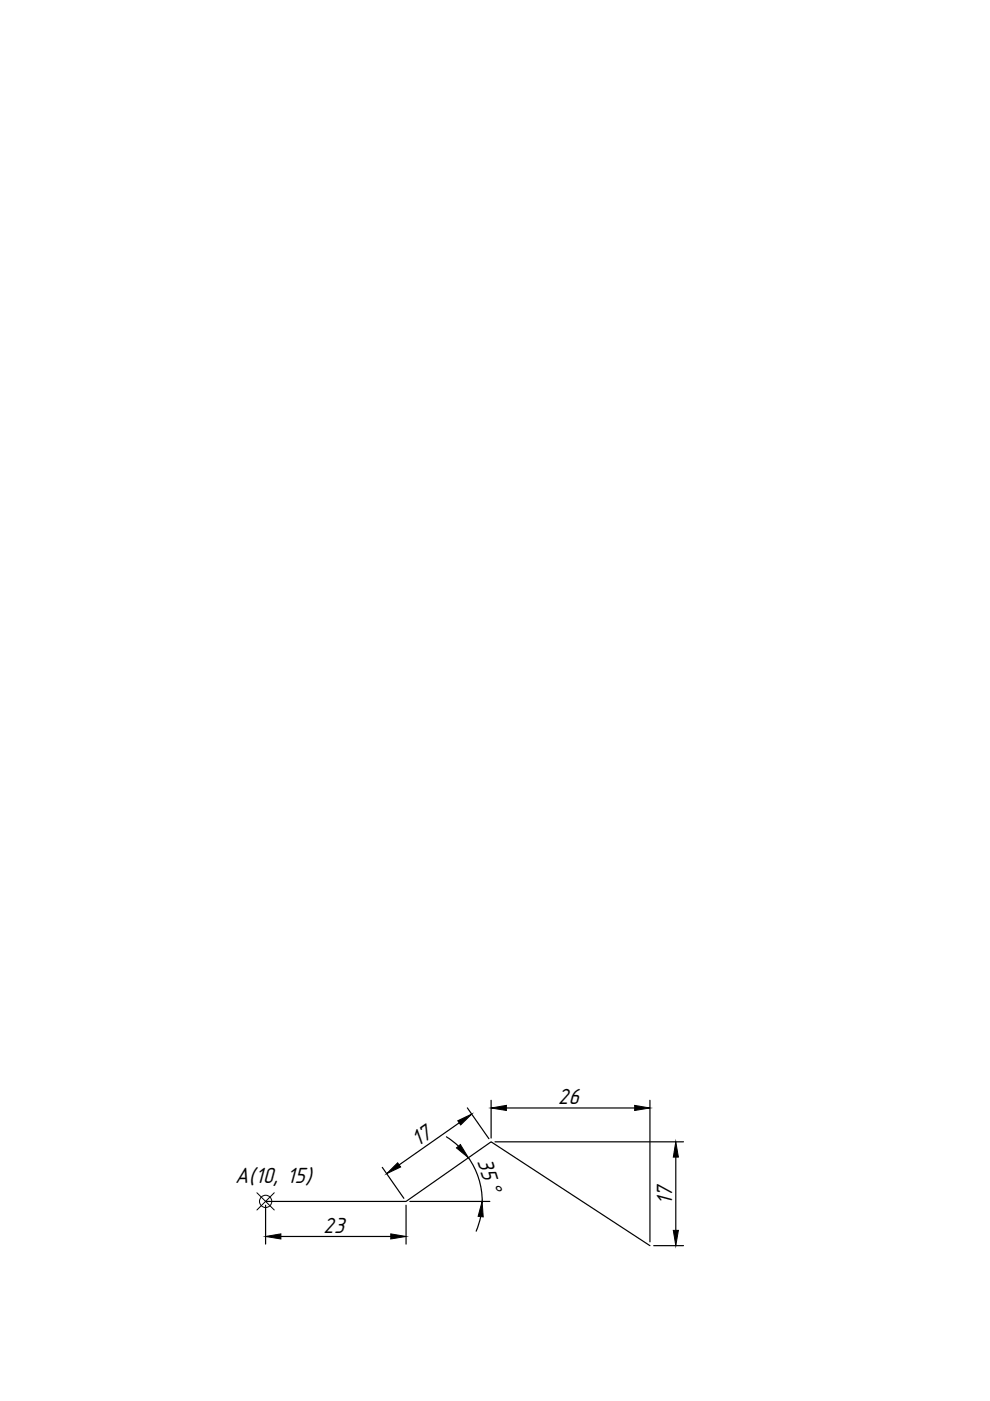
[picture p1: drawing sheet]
<svg xmlns="http://www.w3.org/2000/svg" width="210mm" height="297mm" viewBox="0 0 210 297" stroke-linecap="round" stroke-linejoin="round" font-family="sans-serif">
<defs><g id="words">
<g font-size="4.9">
<text x="118.3" y="234.1">26</text>
<text x="88.6" y="243.2" transform="rotate(-35 88.6 243.2)">17</text>
<text x="49.8" y="250.8">A(10, 15)</text>
<text x="101.1" y="246.1" transform="rotate(73 101.1 246.1)">35°</text>
<text x="142.5" y="255.5" transform="rotate(-90 142.5 255.5)">17</text>
<text x="68.5" y="261.3">23</text>
</g>
</g></defs>
<!-- layer: 0 -->
<g fill="none" stroke="#000" stroke-width=".25">
<path d="M97.4 238.1l-12.8 8.9M99.1 234.9l4.6 6.5M104.1 233.3v8M107.4 234.9h27.2M137.8 233.3v30M56.3 254.7h29.8l18-12.6 33.7 22M56.3 255.5v8.3M81.1 247.5l4.5 6.6M86.1 255.5v8.3M86.9 254.7h17M94.6 241l2.6 2M99.3 245.5a16.1 16.1 0 0 1 2.9 9.2"/>
<path d="M101.9 257.9l-.9 3.1M105 242.1h39.9M143.3 245.3v15.6M59.5 262.2h23.4M138.6 264.1h6.3"/>
</g>
<g fill="none" stroke="#000" stroke-width=".21">
<path d="M54.5 252.9l3.7 3.6M58.2 252.9l-3.7 3.6"/>
<circle cx="56.3" cy="254.7" r="1.3"/>
</g>
<path d="M97.1 237.6l2.9-1.4-2.3 2.3zM104.1 234.9l3.3-.5v1zM134.6 234.4l3.2 .5-3.2 .5zM82 248.8l2.3-2.3 .6 .9zM96.8 243.4l.8-.7 1.7 2.8zM102.2 254.7l.3 3.3-1.1-.1zM143.3 242.1l.5 3.2h-1zM56.3 262.2l3.2-.6v1.1zM82.9 261.6l3.2 .6-3.2 .5zM142.8 260.9h1l-.5 3.2z" fill="#000" stroke="#000" stroke-width=".21"/>
<use href="#words"/>
</svg>
